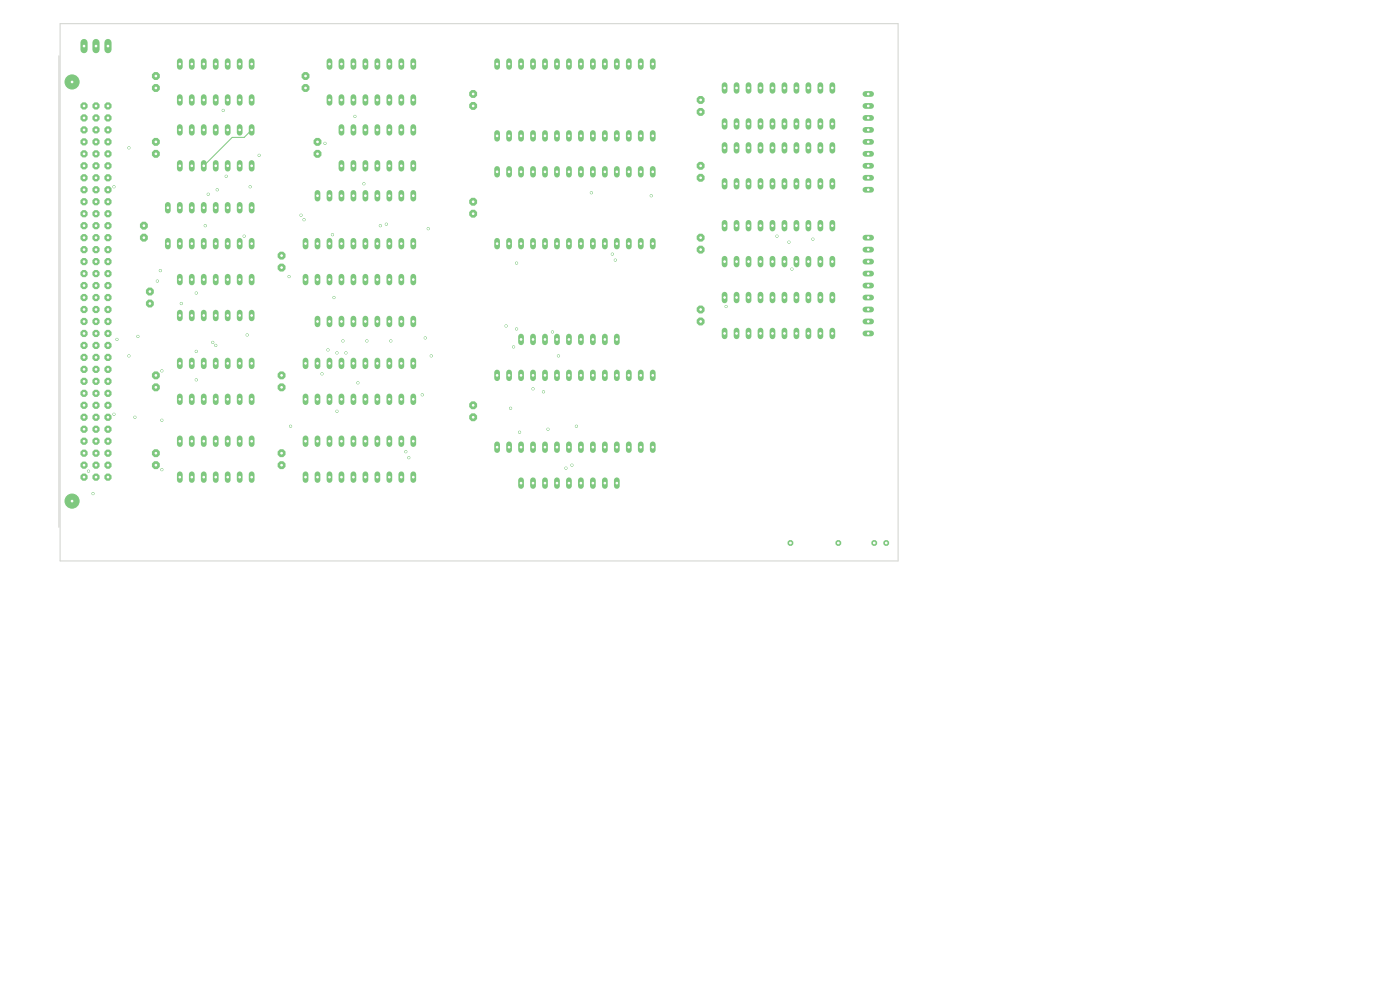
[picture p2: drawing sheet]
<svg xmlns="http://www.w3.org/2000/svg" width="297mm" height="210mm" viewBox="0 0 297 210" stroke-linecap="round" stroke-linejoin="round" font-family="sans-serif">
<g fill="none" stroke="#7fc87f" stroke-width="1.2">
<path d="M38.1 26.9v1.3M38.1 34.6v1.2M40.7 26.9v1.3M40.7 34.6v1.2M43.2 26.9v1.3M43.2 34.6v1.2M45.8 26.9v1.3M45.8 34.6v1.2M48.3 26.9v1.3M48.3 34.6v1.2M50.8 26.9v1.3M50.8 34.6v1.2"/>
<path d="M53.4 26.9v1.3M53.4 34.6v1.2M153.7 30.8v1.2M153.7 38.4v1.2M156.3 30.8v1.2M156.3 38.4v1.2M158.8 30.8v1.2M158.8 38.4v1.2M161.3 30.8v1.2M161.3 38.4v1.2M163.9 30.8v1.2M163.9 38.4v1.2"/>
<path d="M166.4 30.8v1.2M166.4 38.4v1.2M169 30.8v1.2M169 38.4v1.2M171.5 30.8v1.2M171.5 38.4v1.2M174 30.8v1.2M174 38.4v1.2M176.6 30.8v1.2M176.6 38.4v1.2M35.6 43.5v1.2M35.6 51.1v1.2"/>
<path d="M38.1 43.5v1.2M38.1 51.1v1.2M38.1 58.7v1.2M40.7 43.5v1.2M40.7 51.1v1.2M40.7 58.7v1.2M43.2 43.5v1.2M43.2 51.1v1.2M43.2 58.7v1.2M45.8 43.5v1.2M45.8 51.1v1.2M45.8 58.7v1.2"/>
<path d="M48.3 43.5v1.2M48.3 51.1v1.2M48.3 58.7v1.2M50.8 43.5v1.2M50.8 51.1v1.2M50.8 58.7v1.2M53.4 43.5v1.2M53.4 51.1v1.2M53.4 58.7v1.2M183.6 58h1.2M183.6 55.5h1.2M183.6 53h1.2"/>
<path d="M183.6 50.4h1.2M38.1 66.3v1.2M40.7 66.3v1.2M43.2 66.3v1.2M45.8 66.3v1.2M48.3 66.3v1.2M50.8 66.3v1.2M53.4 66.3v1.2M183.6 70.7h1.2M183.6 68.2h1.2M183.6 65.7h1.2M183.6 63.1h1.2"/>
<path d="M183.6 60.6h1.2"/>
</g>
<g fill="#7fc87f">
<circle cx="177.8" cy="115.2" r=".66"/>
<circle cx="167.7" cy="115.2" r=".66"/>
</g>
<g fill="none" stroke="#7fc87f" stroke-width="1.2">
<path d="M67.4 67.6v1.2M69.9 67.6v1.2M72.4 67.6v1.2M75 67.6v1.2M77.5 67.6v1.2M80.1 67.6v1.2M82.6 67.6v1.2M85.1 67.6v1.2M87.7 67.6v1.2M105.5 79v1.2M108 79v1.2M110.5 79v1.2"/>
<path d="M113.1 79v1.2M115.6 79v1.2M118.2 79v1.2M120.7 79v1.2M123.2 79v1.2M125.8 79v1.2M128.3 79v1.2M130.9 79v1.2M133.4 79v1.2M135.9 79v1.2M138.5 79v1.2M105.5 94.3v1.2"/>
<path d="M108 94.3v1.2M110.5 94.3v1.2M113.1 94.3v1.2M115.6 94.3v1.2M118.2 94.3v1.2M120.7 94.3v1.2M123.2 94.3v1.2M125.8 94.3v1.2M128.3 94.3v1.2M130.9 94.3v1.2M133.4 94.3v1.2M135.9 94.3v1.2"/>
<path d="M138.5 94.3v1.2"/>
</g>
<g fill="#7fc87f">
<circle cx="100.4" cy="45.3" r=".91"/>
<circle cx="100.4" cy="42.8" r=".91"/>
<circle cx="100.4" cy="88.5" r=".91"/>
<circle cx="100.4" cy="86" r=".91"/>
<circle cx="148.6" cy="23.7" r=".91"/>
<circle cx="148.6" cy="21.2" r=".91"/>
<circle cx="33.1" cy="82.2" r=".91"/>
<circle cx="33.1" cy="79.6" r=".91"/>
<circle cx="148.6" cy="53" r=".91"/>
<circle cx="148.6" cy="50.4" r=".91"/>
</g>
<g fill="none" stroke="#7fc87f" stroke-width="1.2">
<path d="M38.1 93v1.2M40.7 93v1.2M43.2 93v1.2M45.8 93v1.2M48.3 93v1.2M50.8 93v1.2M53.4 93v1.2M38.1 100.6v1.2M40.7 100.6v1.2M43.2 100.6v1.2M45.8 100.6v1.2M48.3 100.6v1.2"/>
<path d="M50.8 100.6v1.2M53.4 100.6v1.2"/>
</g>
<g fill="#7fc87f">
<circle cx="30.5" cy="50.4" r=".91"/>
<circle cx="30.5" cy="47.9" r=".91"/>
<circle cx="64.8" cy="18.7" r=".91"/>
<circle cx="64.8" cy="16.1" r=".91"/>
</g>
<path d="M110.5 101.9v1.2M113.1 101.9v1.2M115.6 101.9v1.2M118.2 101.9v1.2M120.7 101.9v1.2M123.2 101.9v1.2M125.8 101.9v1.2M128.3 101.9v1.2M130.9 101.9v1.2" fill="none" stroke="#7fc87f" stroke-width="1.2"/>
<g fill="#7fc87f">
<circle cx="33.1" cy="18.7" r=".91"/>
<circle cx="33.1" cy="16.1" r=".91"/>
</g>
<g fill="none" stroke="#7fc87f" stroke-width="1.2">
<path d="M38.1 13v1.2M40.7 13v1.2M43.2 13v1.2M45.8 13v1.2M48.3 13v1.2M50.8 13v1.2M53.4 13v1.2M69.9 13v1.2M72.4 13v1.2M75 13v1.2M77.5 13v1.2M80.1 13v1.2"/>
<path d="M82.6 13v1.2M85.1 13v1.2M87.7 13v1.2M38.1 20.6v1.2M40.7 20.6v1.2M43.2 20.6v1.2M45.8 20.6v1.2M48.3 20.6v1.2M50.8 20.6v1.2M53.4 20.6v1.2M69.9 20.6v1.2M72.4 20.6v1.2"/>
<path d="M75 20.6v1.2M77.5 20.6v1.2M80.1 20.6v1.2M82.6 20.6v1.2M85.1 20.6v1.2M87.7 20.6v1.2M105.5 35.8v1.3M108 35.8v1.3M110.5 35.8v1.3M113.1 35.8v1.3M115.6 35.8v1.3M118.2 35.8v1.3"/>
<path d="M120.7 35.8v1.3M123.2 35.8v1.3M125.8 35.8v1.3M128.3 35.8v1.3M130.9 35.8v1.3M133.4 35.8v1.3M135.9 35.8v1.3M138.5 35.8v1.3M105.5 51.1v1.2M108 51.1v1.2M110.5 51.1v1.2M113.1 51.1v1.2"/>
<path d="M115.6 51.1v1.2M118.2 51.1v1.2M120.7 51.1v1.2M123.2 51.1v1.2M125.8 51.1v1.2M128.3 51.1v1.2M130.9 51.1v1.2M133.4 51.1v1.2M135.9 51.1v1.2M138.5 51.1v1.2M153.7 47.3v1.2M153.7 54.9v1.2"/>
<path d="M156.3 47.3v1.2M156.3 54.9v1.2M158.8 47.3v1.2M158.8 54.9v1.2M161.3 47.3v1.2M161.3 54.9v1.2M163.9 47.3v1.2M163.9 54.9v1.2M166.4 47.3v1.2M166.4 54.9v1.2M169 47.3v1.2M169 54.9v1.2"/>
<path d="M171.5 47.3v1.2M171.5 54.9v1.2M174 47.3v1.2M174 54.9v1.2M176.6 47.3v1.2M176.6 54.9v1.2"/>
</g>
<g fill="#7fc87f">
<circle cx="188" cy="115.2" r=".66"/>
<circle cx="185.5" cy="115.2" r=".66"/>
</g>
<path d="M67.4 40.9v1.2M69.9 40.9v1.2M72.4 40.9v1.2M75 40.9v1.2M77.5 40.9v1.2M80.1 40.9v1.2M82.6 40.9v1.2M85.1 40.9v1.2M87.7 40.9v1.2" fill="none" stroke="#7fc87f" stroke-width="1.2"/>
<path d="M17.8 9v1.5M20.4 9v1.5M22.9 9v1.5" fill="none" stroke="#7fc87f" stroke-width="1.5"/>
<g fill="#7fc87f">
<circle cx="100.4" cy="22.5" r=".91"/>
<circle cx="100.4" cy="19.9" r=".91"/>
<circle cx="33.1" cy="98.7" r=".91"/>
<circle cx="33.1" cy="96.1" r=".91"/>
</g>
<g fill="none" stroke="#7fc87f" stroke-width="1.2">
<path d="M153.7 62.5v1.2M153.7 70.1v1.2M156.3 62.5v1.2M156.3 70.1v1.2M158.8 62.5v1.2M158.8 70.1v1.2M161.3 62.5v1.2M161.3 70.1v1.2M163.9 62.5v1.2M163.9 70.1v1.2M166.4 62.5v1.2M166.4 70.1v1.2"/>
<path d="M169 62.5v1.2M169 70.1v1.2M171.5 62.5v1.2M171.5 70.1v1.2M174 62.5v1.2M174 70.1v1.2M176.6 62.5v1.2M176.6 70.1v1.2"/>
</g>
<g fill="#7fc87f">
<circle cx="31.8" cy="64.4" r=".91"/>
<circle cx="31.8" cy="61.8" r=".91"/>
</g>
<g fill="none" stroke="#7fc87f" stroke-width="1.2">
<path d="M105.5 13v1.2M108 13v1.2M110.5 13v1.2M113.1 13v1.2M115.6 13v1.2M118.2 13v1.2M120.7 13v1.2M123.2 13v1.2M125.8 13v1.2M128.3 13v1.2M130.9 13v1.2M133.4 13v1.2"/>
<path d="M135.9 13v1.2M138.5 13v1.2M105.5 28.2v1.2M108 28.2v1.2M110.5 28.2v1.2M113.1 28.2v1.2M115.6 28.2v1.2M118.2 28.2v1.2M120.7 28.2v1.2M123.2 28.2v1.2M125.8 28.2v1.2M128.3 28.2v1.2"/>
<path d="M130.9 28.2v1.2M133.4 28.2v1.2M135.9 28.2v1.2M138.5 28.2v1.2M64.8 76.5v1.2M67.4 76.5v1.2M69.9 76.5v1.2M72.4 76.5v1.2M75 76.5v1.2M77.5 76.5v1.2M80.1 76.5v1.2M82.6 76.5v1.2"/>
<path d="M85.1 76.5v1.2M87.7 76.5v1.2M64.8 84.1v1.2M64.8 93v1.2M67.4 84.1v1.2M67.4 93v1.2M69.9 84.1v1.2M69.9 93v1.2M72.4 84.1v1.2M72.4 93v1.2M75 84.1v1.2M75 93v1.2"/>
<path d="M77.5 84.1v1.2M77.5 93v1.2M80.1 84.1v1.2M80.1 93v1.2M82.6 84.1v1.2M82.6 93v1.2M85.1 84.1v1.2M85.1 93v1.2M87.7 84.1v1.2M87.7 93v1.2M64.8 100.6v1.2M67.4 100.6v1.2"/>
<path d="M69.9 100.6v1.2M72.4 100.6v1.2M75 100.6v1.2M77.5 100.6v1.2M80.1 100.6v1.2M82.6 100.6v1.2M85.1 100.6v1.2M87.7 100.6v1.2"/>
</g>
<g fill="#7fc87f" stroke="#7fc87f" stroke-width=".21">
<circle cx="15.3" cy="106.3" r="1.5"/>
<circle cx="15.3" cy="17.4" r="1.5"/>
</g>
<g fill="#7fc87f">
<circle cx="17.8" cy="101.2" r=".82"/>
<circle cx="17.8" cy="98.7" r=".82"/>
<circle cx="17.8" cy="96.1" r=".82"/>
<circle cx="17.8" cy="93.6" r=".82"/>
<circle cx="17.8" cy="91.1" r=".82"/>
<circle cx="17.8" cy="88.5" r=".82"/>
<circle cx="17.8" cy="86" r=".82"/>
<circle cx="17.8" cy="83.4" r=".82"/>
<circle cx="17.8" cy="80.9" r=".82"/>
<circle cx="17.8" cy="78.4" r=".82"/>
<circle cx="17.8" cy="75.8" r=".82"/>
<circle cx="17.8" cy="73.3" r=".82"/>
<circle cx="17.8" cy="70.7" r=".82"/>
<circle cx="17.8" cy="68.2" r=".82"/>
<circle cx="17.8" cy="65.7" r=".82"/>
<circle cx="17.8" cy="63.1" r=".82"/>
<circle cx="17.8" cy="60.6" r=".82"/>
<circle cx="17.8" cy="58" r=".82"/>
<circle cx="17.8" cy="55.5" r=".82"/>
<circle cx="17.8" cy="53" r=".82"/>
<circle cx="17.8" cy="50.4" r=".82"/>
<circle cx="17.8" cy="47.9" r=".82"/>
<circle cx="17.8" cy="45.3" r=".82"/>
<circle cx="17.8" cy="42.8" r=".82"/>
<circle cx="17.8" cy="40.3" r=".82"/>
<circle cx="17.8" cy="37.7" r=".82"/>
<circle cx="17.8" cy="35.2" r=".82"/>
<circle cx="17.8" cy="32.6" r=".82"/>
<circle cx="17.8" cy="30.1" r=".82"/>
<circle cx="17.8" cy="27.6" r=".82"/>
<circle cx="17.8" cy="25" r=".82"/>
<circle cx="17.8" cy="22.5" r=".82"/>
<circle cx="20.4" cy="101.2" r=".82"/>
<circle cx="20.4" cy="98.7" r=".82"/>
<circle cx="20.4" cy="96.1" r=".82"/>
<circle cx="20.4" cy="93.6" r=".82"/>
<circle cx="20.4" cy="91.1" r=".82"/>
<circle cx="20.4" cy="88.5" r=".82"/>
<circle cx="20.4" cy="86" r=".82"/>
<circle cx="20.4" cy="83.4" r=".82"/>
<circle cx="20.4" cy="80.9" r=".82"/>
<circle cx="20.4" cy="78.4" r=".82"/>
<circle cx="20.4" cy="75.8" r=".82"/>
<circle cx="20.4" cy="73.3" r=".82"/>
<circle cx="20.4" cy="70.7" r=".82"/>
<circle cx="20.4" cy="68.2" r=".82"/>
<circle cx="20.4" cy="65.7" r=".82"/>
<circle cx="20.4" cy="63.1" r=".82"/>
<circle cx="20.4" cy="60.6" r=".82"/>
<circle cx="20.4" cy="58" r=".82"/>
<circle cx="20.4" cy="55.5" r=".82"/>
<circle cx="20.4" cy="53" r=".82"/>
<circle cx="20.4" cy="50.4" r=".82"/>
<circle cx="20.4" cy="47.9" r=".82"/>
<circle cx="20.4" cy="45.3" r=".82"/>
<circle cx="20.4" cy="42.8" r=".82"/>
<circle cx="20.4" cy="40.3" r=".82"/>
<circle cx="20.4" cy="37.7" r=".82"/>
<circle cx="20.4" cy="35.2" r=".82"/>
<circle cx="20.4" cy="32.6" r=".82"/>
<circle cx="20.4" cy="30.1" r=".82"/>
<circle cx="20.4" cy="27.6" r=".82"/>
<circle cx="20.4" cy="25" r=".82"/>
<circle cx="20.4" cy="22.5" r=".82"/>
<circle cx="22.9" cy="101.2" r=".82"/>
<circle cx="22.9" cy="98.7" r=".82"/>
<circle cx="22.9" cy="96.1" r=".82"/>
<circle cx="22.9" cy="93.6" r=".82"/>
<circle cx="22.9" cy="91.1" r=".82"/>
<circle cx="22.9" cy="88.5" r=".82"/>
<circle cx="22.9" cy="86" r=".82"/>
<circle cx="22.9" cy="83.4" r=".82"/>
<circle cx="22.9" cy="80.9" r=".82"/>
<circle cx="22.9" cy="78.4" r=".82"/>
<circle cx="22.9" cy="75.8" r=".82"/>
<circle cx="22.9" cy="73.3" r=".82"/>
<circle cx="22.9" cy="70.7" r=".82"/>
<circle cx="22.9" cy="68.2" r=".82"/>
<circle cx="22.9" cy="65.7" r=".82"/>
<circle cx="22.9" cy="63.1" r=".82"/>
<circle cx="22.9" cy="60.6" r=".82"/>
<circle cx="22.9" cy="58" r=".82"/>
<circle cx="22.9" cy="55.5" r=".82"/>
<circle cx="22.9" cy="53" r=".82"/>
<circle cx="22.9" cy="50.4" r=".82"/>
<circle cx="22.9" cy="47.9" r=".82"/>
<circle cx="22.9" cy="45.3" r=".82"/>
<circle cx="22.9" cy="42.8" r=".82"/>
<circle cx="22.9" cy="40.3" r=".82"/>
<circle cx="22.9" cy="37.7" r=".82"/>
<circle cx="22.9" cy="35.2" r=".82"/>
<circle cx="22.9" cy="32.6" r=".82"/>
<circle cx="22.9" cy="30.1" r=".82"/>
<circle cx="22.9" cy="27.6" r=".82"/>
<circle cx="22.9" cy="25" r=".82"/>
<circle cx="22.9" cy="22.5" r=".82"/>
<circle cx="59.7" cy="98.7" r=".91"/>
<circle cx="59.7" cy="96.1" r=".91"/>
<circle cx="33.1" cy="32.6" r=".91"/>
<circle cx="33.1" cy="30.1" r=".91"/>
</g>
<g fill="none" stroke="#7fc87f" stroke-width="1.2">
<path d="M72.4 26.9v1.3M72.4 34.6v1.2M75 26.9v1.3M75 34.6v1.2M77.5 26.9v1.3M77.5 34.6v1.2M80.1 26.9v1.3M80.1 34.6v1.2M82.6 26.9v1.3M82.6 34.6v1.2M85.1 26.9v1.3M85.1 34.6v1.2"/>
<path d="M87.7 26.9v1.3M87.7 34.6v1.2M64.8 51.1v1.2M64.8 58.7v1.2M67.4 51.1v1.2M67.4 58.7v1.2M69.9 51.1v1.2M69.9 58.7v1.2M72.4 51.1v1.2M72.4 58.7v1.2M75 51.1v1.2M75 58.7v1.2"/>
<path d="M77.5 51.1v1.2M77.5 58.7v1.2M80.1 51.1v1.2M80.1 58.7v1.2M82.6 51.1v1.2M82.6 58.7v1.2M85.1 51.1v1.2M85.1 58.7v1.2M87.7 51.1v1.2M87.7 58.7v1.2M110.5 71.4v1.2M113.1 71.4v1.2"/>
<path d="M115.6 71.4v1.2M118.2 71.4v1.2M120.7 71.4v1.2M123.2 71.4v1.2M125.8 71.4v1.2M128.3 71.4v1.2M130.9 71.4v1.2"/>
</g>
<g fill="#7fc87f">
<circle cx="148.6" cy="37.7" r=".91"/>
<circle cx="148.6" cy="35.2" r=".91"/>
<circle cx="59.7" cy="82.2" r=".91"/>
<circle cx="59.7" cy="79.6" r=".91"/>
<circle cx="67.4" cy="32.6" r=".91"/>
<circle cx="67.4" cy="30.1" r=".91"/>
<circle cx="148.6" cy="68.2" r=".91"/>
<circle cx="148.6" cy="65.7" r=".91"/>
</g>
<g fill="none" stroke="#7fc87f" stroke-width="1.2">
<path d="M153.7 18.1v1.2M156.3 18.1v1.2M158.8 18.1v1.2M161.3 18.1v1.2M163.9 18.1v1.2M166.4 18.1v1.2M169 18.1v1.2M171.5 18.1v1.2M174 18.1v1.2M176.6 18.1v1.2M153.7 25.7v1.2M156.3 25.7v1.2"/>
<path d="M158.8 25.7v1.2M161.3 25.7v1.2M163.9 25.7v1.2M166.4 25.7v1.2M169 25.7v1.2M171.5 25.7v1.2M174 25.7v1.2M176.6 25.7v1.2M38.1 76.5v1.2M40.7 76.5v1.2M43.2 76.5v1.2M45.8 76.5v1.2"/>
<path d="M48.3 76.5v1.2M50.8 76.5v1.2M53.4 76.5v1.2M38.1 84.1v1.2M40.7 84.1v1.2M43.2 84.1v1.2M45.8 84.1v1.2M48.3 84.1v1.2M50.8 84.1v1.2M53.4 84.1v1.2"/>
</g>
<g fill="#7fc87f">
<circle cx="59.7" cy="56.8" r=".91"/>
<circle cx="59.7" cy="54.2" r=".91"/>
</g>
<path d="M183.6 19.9h1.2M183.6 37.7h1.2M183.6 35.2h1.2M183.6 32.6h1.2M183.6 30.1h1.2M183.6 27.6h1.2M183.6 25h1.2M183.6 22.5h1.2M183.6 40.3h1.2" fill="none" stroke="#7fc87f" stroke-width="1.2"/>
<g fill="#7fc87f" stroke="#7fc87f" stroke-width=".21">
<circle cx="82" cy="47.6" r=".23"/>
<circle cx="154" cy="65" r=".23"/>
<circle cx="34" cy="57.4" r=".23"/>
<circle cx="172.4" cy="50.7" r=".23"/>
<circle cx="33.4" cy="59.6" r=".23"/>
<circle cx="168" cy="57.1" r=".23"/>
<circle cx="80.7" cy="47.9" r=".23"/>
<circle cx="19.7" cy="104.7" r=".23"/>
<circle cx="164.8" cy="50.1" r=".23"/>
<circle cx="73.4" cy="74.9" r=".23"/>
<circle cx="71.5" cy="87.2" r=".23"/>
<circle cx="167.4" cy="51.4" r=".23"/>
<circle cx="77.2" cy="39" r=".23"/>
<circle cx="138.2" cy="41.5" r=".23"/>
<circle cx="24.2" cy="39.6" r=".23"/>
<circle cx="61.6" cy="90.4" r=".23"/>
<circle cx="24.2" cy="87.9" r=".23"/>
<circle cx="28.6" cy="88.5" r=".23"/>
<circle cx="82.9" cy="72.3" r=".23"/>
<circle cx="77.8" cy="72.3" r=".23"/>
<circle cx="29.3" cy="71.4" r=".23"/>
<circle cx="24.8" cy="72" r=".23"/>
<circle cx="72.8" cy="72.3" r=".23"/>
<circle cx="71.5" cy="74.9" r=".23"/>
<circle cx="52.4" cy="71.1" r=".23"/>
<circle cx="34.3" cy="99.6" r=".23"/>
<circle cx="18.8" cy="99.9" r=".23"/>
<circle cx="90.2" cy="71.7" r=".23"/>
<circle cx="75.9" cy="81.2" r=".23"/>
<circle cx="27.4" cy="75.5" r=".23"/>
<circle cx="34.3" cy="89.1" r=".23"/>
<circle cx="41.6" cy="62.2" r=".23"/>
<circle cx="70.8" cy="63.1" r=".23"/>
<circle cx="61.3" cy="58.7" r=".23"/>
<circle cx="48" cy="37.4" r=".23"/>
<circle cx="27.4" cy="31.4" r=".23"/>
<circle cx="45.8" cy="73.3" r=".23"/>
<circle cx="69.6" cy="74.2" r=".23"/>
<circle cx="34.3" cy="78.7" r=".23"/>
<circle cx="41.6" cy="74.5" r=".23"/>
<circle cx="108.3" cy="86.6" r=".23"/>
<circle cx="91.5" cy="75.5" r=".23"/>
<circle cx="86.1" cy="95.8" r=".23"/>
<circle cx="86.7" cy="97.1" r=".23"/>
<circle cx="121.3" cy="98.7" r=".23"/>
<circle cx="89.6" cy="83.8" r=".23"/>
<circle cx="120.1" cy="99.3" r=".23"/>
<circle cx="115.3" cy="83.1" r=".23"/>
<circle cx="113.1" cy="82.5" r=".23"/>
<circle cx="110.2" cy="91.7" r=".23"/>
<circle cx="118.5" cy="75.5" r=".23"/>
<circle cx="122.3" cy="90.4" r=".23"/>
<circle cx="117.2" cy="70.4" r=".23"/>
<circle cx="116.3" cy="91.1" r=".23"/>
<circle cx="43.5" cy="47.9" r=".23"/>
<circle cx="68.9" cy="30.4" r=".23"/>
<circle cx="108.9" cy="73.6" r=".23"/>
<circle cx="64.5" cy="46.6" r=".23"/>
<circle cx="70.5" cy="49.8" r=".23"/>
<circle cx="109.6" cy="55.8" r=".23"/>
<circle cx="109.6" cy="69.8" r=".23"/>
<circle cx="75.3" cy="24.7" r=".23"/>
<circle cx="107.4" cy="69.1" r=".23"/>
<circle cx="45.1" cy="72.6" r=".23"/>
<circle cx="47.4" cy="23.4" r=".23"/>
<circle cx="130.5" cy="55.2" r=".23"/>
<circle cx="129.9" cy="53.9" r=".23"/>
<circle cx="125.5" cy="40.9" r=".23"/>
<circle cx="46.1" cy="40.3" r=".23"/>
<circle cx="90.9" cy="48.5" r=".23"/>
<circle cx="63.9" cy="45.7" r=".23"/>
<circle cx="38.5" cy="64.4" r=".23"/>
<circle cx="41.6" cy="80.6" r=".23"/>
<circle cx="68.3" cy="79.3" r=".23"/>
<circle cx="55" cy="33" r=".23"/>
<circle cx="53.1" cy="39.6" r=".23"/>
<circle cx="44.2" cy="41.2" r=".23"/>
<circle cx="51.8" cy="50.1" r=".23"/>
</g>
<path d="M53.4 27.6h-.3v.3l-1.3 1.2h-2.5l-6.1 6.1" fill="none" stroke="#7fc87f" stroke-width=".21"/>
<path d="M12.5 11.8v100.1M12.7 5h177.8v114h-177.8z" fill="none" stroke="#d0d2cd" stroke-width=".21"/>
<g fill="#fff" stroke="#fff" stroke-width=".21">
<circle cx="82" cy="47.6" r=".13"/>
<circle cx="154" cy="65" r=".13"/>
<circle cx="34" cy="57.4" r=".13"/>
<circle cx="172.4" cy="50.7" r=".13"/>
<circle cx="33.4" cy="59.6" r=".13"/>
<circle cx="168" cy="57.1" r=".13"/>
<circle cx="80.7" cy="47.9" r=".13"/>
<circle cx="19.7" cy="104.7" r=".13"/>
<circle cx="164.8" cy="50.1" r=".13"/>
<circle cx="73.4" cy="74.9" r=".13"/>
<circle cx="71.5" cy="87.2" r=".13"/>
<circle cx="167.4" cy="51.4" r=".13"/>
<circle cx="77.2" cy="39" r=".13"/>
<circle cx="138.2" cy="41.5" r=".13"/>
<circle cx="24.2" cy="39.6" r=".13"/>
<circle cx="61.6" cy="90.4" r=".13"/>
<circle cx="24.2" cy="87.9" r=".13"/>
<circle cx="28.6" cy="88.5" r=".13"/>
<circle cx="82.9" cy="72.3" r=".13"/>
<circle cx="77.8" cy="72.3" r=".13"/>
<circle cx="29.3" cy="71.4" r=".13"/>
<circle cx="24.8" cy="72" r=".13"/>
<circle cx="72.8" cy="72.3" r=".13"/>
<circle cx="71.5" cy="74.9" r=".13"/>
<circle cx="52.4" cy="71.1" r=".13"/>
<circle cx="34.3" cy="99.6" r=".13"/>
<circle cx="18.8" cy="99.9" r=".13"/>
<circle cx="90.2" cy="71.7" r=".13"/>
<circle cx="75.9" cy="81.2" r=".13"/>
<circle cx="27.4" cy="75.5" r=".13"/>
<circle cx="34.3" cy="89.1" r=".13"/>
<circle cx="41.6" cy="62.2" r=".13"/>
<circle cx="70.8" cy="63.1" r=".13"/>
<circle cx="61.3" cy="58.7" r=".13"/>
<circle cx="48" cy="37.4" r=".13"/>
<circle cx="27.4" cy="31.4" r=".13"/>
<circle cx="45.8" cy="73.3" r=".13"/>
<circle cx="69.6" cy="74.2" r=".13"/>
<circle cx="34.3" cy="78.7" r=".13"/>
<circle cx="41.6" cy="74.5" r=".13"/>
<circle cx="108.3" cy="86.6" r=".13"/>
<circle cx="91.5" cy="75.5" r=".13"/>
<circle cx="86.1" cy="95.8" r=".13"/>
<circle cx="86.7" cy="97.1" r=".13"/>
<circle cx="121.3" cy="98.7" r=".13"/>
<circle cx="89.6" cy="83.8" r=".13"/>
<circle cx="120.1" cy="99.3" r=".13"/>
<circle cx="115.3" cy="83.1" r=".13"/>
<circle cx="113.1" cy="82.5" r=".13"/>
<circle cx="110.2" cy="91.7" r=".13"/>
<circle cx="118.5" cy="75.5" r=".13"/>
<circle cx="122.3" cy="90.4" r=".13"/>
<circle cx="117.2" cy="70.4" r=".13"/>
<circle cx="116.3" cy="91.1" r=".13"/>
<circle cx="43.5" cy="47.9" r=".13"/>
<circle cx="68.9" cy="30.4" r=".13"/>
<circle cx="108.9" cy="73.6" r=".13"/>
<circle cx="64.5" cy="46.6" r=".13"/>
<circle cx="70.5" cy="49.8" r=".13"/>
<circle cx="109.6" cy="55.8" r=".13"/>
<circle cx="109.6" cy="69.8" r=".13"/>
<circle cx="75.3" cy="24.7" r=".13"/>
<circle cx="107.4" cy="69.1" r=".13"/>
<circle cx="45.1" cy="72.6" r=".13"/>
<circle cx="47.4" cy="23.4" r=".13"/>
<circle cx="130.5" cy="55.2" r=".13"/>
<circle cx="129.9" cy="53.9" r=".13"/>
<circle cx="125.5" cy="40.9" r=".13"/>
<circle cx="46.1" cy="40.3" r=".13"/>
<circle cx="90.9" cy="48.5" r=".13"/>
<circle cx="63.9" cy="45.7" r=".13"/>
<circle cx="38.5" cy="64.4" r=".13"/>
<circle cx="41.6" cy="80.6" r=".13"/>
<circle cx="68.3" cy="79.3" r=".13"/>
<circle cx="55" cy="33" r=".13"/>
<circle cx="53.1" cy="39.6" r=".13"/>
<circle cx="44.2" cy="41.2" r=".13"/>
<circle cx="51.8" cy="50.1" r=".13"/>
<circle cx="184.2" cy="70.7" r=".17"/>
<circle cx="184.2" cy="68.2" r=".17"/>
<circle cx="184.2" cy="65.7" r=".17"/>
<circle cx="184.2" cy="63.1" r=".17"/>
<circle cx="184.2" cy="60.6" r=".17"/>
<circle cx="184.2" cy="58" r=".17"/>
<circle cx="184.2" cy="55.5" r=".17"/>
<circle cx="184.2" cy="53" r=".17"/>
<circle cx="184.2" cy="50.4" r=".17"/>
<circle cx="38.1" cy="35.2" r=".17"/>
<circle cx="40.7" cy="35.2" r=".17"/>
<circle cx="43.2" cy="35.2" r=".17"/>
<circle cx="45.8" cy="35.2" r=".17"/>
<circle cx="48.3" cy="35.2" r=".17"/>
<circle cx="50.8" cy="35.2" r=".17"/>
<circle cx="53.4" cy="35.2" r=".17"/>
<circle cx="53.4" cy="27.6" r=".17"/>
<circle cx="50.8" cy="27.6" r=".17"/>
<circle cx="48.3" cy="27.6" r=".17"/>
<circle cx="45.8" cy="27.6" r=".17"/>
<circle cx="43.2" cy="27.6" r=".17"/>
<circle cx="40.7" cy="27.6" r=".17"/>
<circle cx="38.1" cy="27.6" r=".17"/>
<circle cx="153.7" cy="39" r=".17"/>
<circle cx="156.3" cy="39" r=".17"/>
<circle cx="158.8" cy="39" r=".17"/>
<circle cx="161.3" cy="39" r=".17"/>
<circle cx="163.9" cy="39" r=".17"/>
<circle cx="166.4" cy="39" r=".17"/>
<circle cx="169" cy="39" r=".17"/>
<circle cx="171.5" cy="39" r=".17"/>
<circle cx="174" cy="39" r=".17"/>
<circle cx="176.6" cy="39" r=".17"/>
<circle cx="176.6" cy="31.4" r=".17"/>
<circle cx="174" cy="31.4" r=".17"/>
<circle cx="171.5" cy="31.4" r=".17"/>
<circle cx="169" cy="31.4" r=".17"/>
<circle cx="166.4" cy="31.4" r=".17"/>
<circle cx="163.9" cy="31.4" r=".17"/>
<circle cx="161.3" cy="31.4" r=".17"/>
<circle cx="158.8" cy="31.4" r=".17"/>
<circle cx="156.3" cy="31.4" r=".17"/>
<circle cx="153.7" cy="31.4" r=".17"/>
<circle cx="38.1" cy="66.9" r=".17"/>
<circle cx="40.7" cy="66.9" r=".17"/>
<circle cx="43.2" cy="66.9" r=".17"/>
<circle cx="45.8" cy="66.9" r=".17"/>
<circle cx="48.3" cy="66.9" r=".17"/>
<circle cx="50.8" cy="66.9" r=".17"/>
<circle cx="53.4" cy="66.9" r=".17"/>
<circle cx="53.4" cy="59.3" r=".17"/>
<circle cx="50.8" cy="59.3" r=".17"/>
<circle cx="48.3" cy="59.3" r=".17"/>
<circle cx="45.8" cy="59.3" r=".17"/>
<circle cx="43.2" cy="59.3" r=".17"/>
<circle cx="40.7" cy="59.3" r=".17"/>
<circle cx="38.1" cy="59.3" r=".17"/>
<circle cx="35.6" cy="51.7" r=".17"/>
<circle cx="38.1" cy="51.7" r=".17"/>
<circle cx="40.7" cy="51.7" r=".17"/>
<circle cx="43.2" cy="51.7" r=".17"/>
<circle cx="45.8" cy="51.7" r=".17"/>
<circle cx="48.3" cy="51.7" r=".17"/>
<circle cx="50.8" cy="51.7" r=".17"/>
<circle cx="53.4" cy="51.7" r=".17"/>
<circle cx="53.4" cy="44.1" r=".17"/>
<circle cx="50.8" cy="44.1" r=".17"/>
<circle cx="48.3" cy="44.1" r=".17"/>
<circle cx="45.8" cy="44.1" r=".17"/>
<circle cx="43.2" cy="44.1" r=".17"/>
<circle cx="40.7" cy="44.1" r=".17"/>
<circle cx="38.1" cy="44.1" r=".17"/>
<circle cx="35.6" cy="44.1" r=".17"/>
<circle cx="177.8" cy="115.2" r=".17"/>
<circle cx="167.7" cy="115.2" r=".17"/>
<circle cx="67.4" cy="68.2" r=".17"/>
<circle cx="69.9" cy="68.2" r=".17"/>
<circle cx="72.4" cy="68.2" r=".17"/>
<circle cx="75" cy="68.2" r=".17"/>
<circle cx="77.5" cy="68.2" r=".17"/>
<circle cx="80.1" cy="68.2" r=".17"/>
<circle cx="82.6" cy="68.2" r=".17"/>
<circle cx="85.1" cy="68.2" r=".17"/>
<circle cx="87.7" cy="68.2" r=".17"/>
<circle cx="105.5" cy="94.9" r=".17"/>
<circle cx="108" cy="94.9" r=".17"/>
<circle cx="110.5" cy="94.9" r=".17"/>
<circle cx="113.1" cy="94.9" r=".17"/>
<circle cx="115.6" cy="94.9" r=".17"/>
<circle cx="118.2" cy="94.9" r=".17"/>
<circle cx="120.7" cy="94.9" r=".17"/>
<circle cx="123.2" cy="94.9" r=".17"/>
<circle cx="125.8" cy="94.9" r=".17"/>
<circle cx="128.3" cy="94.9" r=".17"/>
<circle cx="130.9" cy="94.9" r=".17"/>
<circle cx="133.4" cy="94.9" r=".17"/>
<circle cx="135.9" cy="94.9" r=".17"/>
<circle cx="138.5" cy="94.9" r=".17"/>
<circle cx="138.5" cy="79.6" r=".17"/>
<circle cx="135.9" cy="79.6" r=".17"/>
<circle cx="133.4" cy="79.6" r=".17"/>
<circle cx="130.9" cy="79.6" r=".17"/>
<circle cx="128.3" cy="79.6" r=".17"/>
<circle cx="125.8" cy="79.6" r=".17"/>
<circle cx="123.2" cy="79.6" r=".17"/>
<circle cx="120.7" cy="79.6" r=".17"/>
<circle cx="118.2" cy="79.6" r=".17"/>
<circle cx="115.6" cy="79.6" r=".17"/>
<circle cx="113.1" cy="79.6" r=".17"/>
<circle cx="110.5" cy="79.6" r=".17"/>
<circle cx="108" cy="79.6" r=".17"/>
<circle cx="105.5" cy="79.6" r=".17"/>
<circle cx="100.4" cy="45.3" r=".17"/>
<circle cx="100.4" cy="42.8" r=".17"/>
<circle cx="100.4" cy="88.5" r=".17"/>
<circle cx="100.4" cy="86" r=".17"/>
<circle cx="148.6" cy="23.7" r=".17"/>
<circle cx="148.6" cy="21.2" r=".17"/>
<circle cx="33.1" cy="82.2" r=".17"/>
<circle cx="33.1" cy="79.6" r=".17"/>
<circle cx="148.6" cy="53" r=".17"/>
<circle cx="148.6" cy="50.4" r=".17"/>
<circle cx="38.1" cy="101.2" r=".17"/>
<circle cx="40.7" cy="101.2" r=".17"/>
<circle cx="43.2" cy="101.2" r=".17"/>
<circle cx="45.8" cy="101.2" r=".17"/>
<circle cx="48.3" cy="101.2" r=".17"/>
<circle cx="50.8" cy="101.2" r=".17"/>
<circle cx="53.4" cy="101.2" r=".17"/>
<circle cx="53.4" cy="93.6" r=".17"/>
<circle cx="50.8" cy="93.6" r=".17"/>
<circle cx="48.3" cy="93.6" r=".17"/>
<circle cx="45.8" cy="93.6" r=".17"/>
<circle cx="43.2" cy="93.6" r=".17"/>
<circle cx="40.7" cy="93.6" r=".17"/>
<circle cx="38.1" cy="93.6" r=".17"/>
<circle cx="30.5" cy="50.4" r=".17"/>
<circle cx="30.5" cy="47.9" r=".17"/>
<circle cx="64.8" cy="18.7" r=".17"/>
<circle cx="64.8" cy="16.1" r=".17"/>
<circle cx="110.5" cy="102.5" r=".17"/>
<circle cx="113.1" cy="102.5" r=".17"/>
<circle cx="115.6" cy="102.5" r=".17"/>
<circle cx="118.2" cy="102.5" r=".17"/>
<circle cx="120.7" cy="102.5" r=".17"/>
<circle cx="123.2" cy="102.5" r=".17"/>
<circle cx="125.8" cy="102.5" r=".17"/>
<circle cx="128.3" cy="102.5" r=".17"/>
<circle cx="130.9" cy="102.5" r=".17"/>
<circle cx="33.1" cy="18.7" r=".17"/>
<circle cx="33.1" cy="16.1" r=".17"/>
<circle cx="153.7" cy="55.5" r=".17"/>
<circle cx="156.3" cy="55.5" r=".17"/>
<circle cx="158.8" cy="55.5" r=".17"/>
<circle cx="161.3" cy="55.5" r=".17"/>
<circle cx="163.9" cy="55.5" r=".17"/>
<circle cx="166.4" cy="55.5" r=".17"/>
<circle cx="169" cy="55.5" r=".17"/>
<circle cx="171.5" cy="55.5" r=".17"/>
<circle cx="174" cy="55.5" r=".17"/>
<circle cx="176.6" cy="55.5" r=".17"/>
<circle cx="176.6" cy="47.9" r=".17"/>
<circle cx="174" cy="47.9" r=".17"/>
<circle cx="171.5" cy="47.9" r=".17"/>
<circle cx="169" cy="47.9" r=".17"/>
<circle cx="166.4" cy="47.9" r=".17"/>
<circle cx="163.9" cy="47.9" r=".17"/>
<circle cx="161.3" cy="47.9" r=".17"/>
<circle cx="158.8" cy="47.9" r=".17"/>
<circle cx="156.3" cy="47.9" r=".17"/>
<circle cx="153.7" cy="47.9" r=".17"/>
<circle cx="105.5" cy="51.7" r=".17"/>
<circle cx="108" cy="51.7" r=".17"/>
<circle cx="110.5" cy="51.7" r=".17"/>
<circle cx="113.1" cy="51.7" r=".17"/>
<circle cx="115.6" cy="51.7" r=".17"/>
<circle cx="118.2" cy="51.7" r=".17"/>
<circle cx="120.7" cy="51.7" r=".17"/>
<circle cx="123.2" cy="51.7" r=".17"/>
<circle cx="125.8" cy="51.7" r=".17"/>
<circle cx="128.3" cy="51.7" r=".17"/>
<circle cx="130.9" cy="51.7" r=".17"/>
<circle cx="133.4" cy="51.7" r=".17"/>
<circle cx="135.9" cy="51.7" r=".17"/>
<circle cx="138.5" cy="51.7" r=".17"/>
<circle cx="138.5" cy="36.4" r=".17"/>
<circle cx="135.9" cy="36.4" r=".17"/>
<circle cx="133.4" cy="36.4" r=".17"/>
<circle cx="130.9" cy="36.4" r=".17"/>
<circle cx="128.3" cy="36.4" r=".17"/>
<circle cx="125.8" cy="36.4" r=".17"/>
<circle cx="123.2" cy="36.4" r=".17"/>
<circle cx="120.7" cy="36.4" r=".17"/>
<circle cx="118.2" cy="36.4" r=".17"/>
<circle cx="115.6" cy="36.4" r=".17"/>
<circle cx="113.1" cy="36.4" r=".17"/>
<circle cx="110.5" cy="36.4" r=".17"/>
<circle cx="108" cy="36.4" r=".17"/>
<circle cx="105.5" cy="36.4" r=".17"/>
<circle cx="38.1" cy="21.2" r=".17"/>
<circle cx="40.7" cy="21.2" r=".17"/>
<circle cx="43.2" cy="21.2" r=".17"/>
<circle cx="45.8" cy="21.2" r=".17"/>
<circle cx="48.3" cy="21.2" r=".17"/>
<circle cx="50.8" cy="21.2" r=".17"/>
<circle cx="53.4" cy="21.2" r=".17"/>
<circle cx="53.4" cy="13.6" r=".17"/>
<circle cx="50.8" cy="13.6" r=".17"/>
<circle cx="48.3" cy="13.6" r=".17"/>
<circle cx="45.8" cy="13.6" r=".17"/>
<circle cx="43.2" cy="13.6" r=".17"/>
<circle cx="40.7" cy="13.6" r=".17"/>
<circle cx="38.1" cy="13.6" r=".17"/>
<circle cx="69.9" cy="21.2" r=".17"/>
<circle cx="72.4" cy="21.2" r=".17"/>
<circle cx="75" cy="21.2" r=".17"/>
<circle cx="77.5" cy="21.2" r=".17"/>
<circle cx="80.1" cy="21.2" r=".17"/>
<circle cx="82.6" cy="21.2" r=".17"/>
<circle cx="85.1" cy="21.2" r=".17"/>
<circle cx="87.7" cy="21.2" r=".17"/>
<circle cx="87.7" cy="13.6" r=".17"/>
<circle cx="85.1" cy="13.6" r=".17"/>
<circle cx="82.6" cy="13.6" r=".17"/>
<circle cx="80.1" cy="13.6" r=".17"/>
<circle cx="77.5" cy="13.6" r=".17"/>
<circle cx="75" cy="13.6" r=".17"/>
<circle cx="72.4" cy="13.6" r=".17"/>
<circle cx="69.9" cy="13.6" r=".17"/>
<circle cx="188" cy="115.2" r=".17"/>
<circle cx="185.5" cy="115.2" r=".17"/>
<circle cx="67.4" cy="41.5" r=".17"/>
<circle cx="69.9" cy="41.5" r=".17"/>
<circle cx="72.4" cy="41.5" r=".17"/>
<circle cx="75" cy="41.5" r=".17"/>
<circle cx="77.5" cy="41.5" r=".17"/>
<circle cx="80.1" cy="41.5" r=".17"/>
<circle cx="82.6" cy="41.5" r=".17"/>
<circle cx="85.1" cy="41.5" r=".17"/>
<circle cx="87.7" cy="41.5" r=".17"/>
<circle cx="17.8" cy="9.8" r=".17"/>
<circle cx="20.4" cy="9.8" r=".17"/>
<circle cx="22.9" cy="9.8" r=".17"/>
<circle cx="100.4" cy="22.5" r=".17"/>
<circle cx="100.4" cy="19.9" r=".17"/>
<circle cx="33.1" cy="98.7" r=".17"/>
<circle cx="33.1" cy="96.1" r=".17"/>
<circle cx="153.7" cy="70.7" r=".17"/>
<circle cx="156.3" cy="70.7" r=".17"/>
<circle cx="158.8" cy="70.7" r=".17"/>
<circle cx="161.3" cy="70.7" r=".17"/>
<circle cx="163.9" cy="70.7" r=".17"/>
<circle cx="166.4" cy="70.7" r=".17"/>
<circle cx="169" cy="70.7" r=".17"/>
<circle cx="171.5" cy="70.7" r=".17"/>
<circle cx="174" cy="70.7" r=".17"/>
<circle cx="176.6" cy="70.7" r=".17"/>
<circle cx="176.6" cy="63.1" r=".17"/>
<circle cx="174" cy="63.1" r=".17"/>
<circle cx="171.5" cy="63.1" r=".17"/>
<circle cx="169" cy="63.1" r=".17"/>
<circle cx="166.4" cy="63.1" r=".17"/>
<circle cx="163.9" cy="63.1" r=".17"/>
<circle cx="161.3" cy="63.1" r=".17"/>
<circle cx="158.8" cy="63.1" r=".17"/>
<circle cx="156.3" cy="63.1" r=".17"/>
<circle cx="153.7" cy="63.1" r=".17"/>
<circle cx="31.8" cy="64.4" r=".17"/>
<circle cx="31.8" cy="61.8" r=".17"/>
<circle cx="64.8" cy="84.7" r=".17"/>
<circle cx="67.4" cy="84.7" r=".17"/>
<circle cx="69.9" cy="84.7" r=".17"/>
<circle cx="72.4" cy="84.7" r=".17"/>
<circle cx="75" cy="84.7" r=".17"/>
<circle cx="77.5" cy="84.7" r=".17"/>
<circle cx="80.1" cy="84.7" r=".17"/>
<circle cx="82.6" cy="84.7" r=".17"/>
<circle cx="85.1" cy="84.7" r=".17"/>
<circle cx="87.7" cy="84.7" r=".17"/>
<circle cx="87.7" cy="77.1" r=".17"/>
<circle cx="85.1" cy="77.1" r=".17"/>
<circle cx="82.6" cy="77.1" r=".17"/>
<circle cx="80.1" cy="77.1" r=".17"/>
<circle cx="77.5" cy="77.1" r=".17"/>
<circle cx="75" cy="77.1" r=".17"/>
<circle cx="72.4" cy="77.1" r=".17"/>
<circle cx="69.9" cy="77.1" r=".17"/>
<circle cx="67.4" cy="77.1" r=".17"/>
<circle cx="64.8" cy="77.1" r=".17"/>
<circle cx="64.8" cy="101.2" r=".17"/>
<circle cx="67.4" cy="101.2" r=".17"/>
<circle cx="69.9" cy="101.2" r=".17"/>
<circle cx="72.4" cy="101.2" r=".17"/>
<circle cx="75" cy="101.2" r=".17"/>
<circle cx="77.5" cy="101.2" r=".17"/>
<circle cx="80.1" cy="101.2" r=".17"/>
<circle cx="82.6" cy="101.2" r=".17"/>
<circle cx="85.1" cy="101.2" r=".17"/>
<circle cx="87.7" cy="101.2" r=".17"/>
<circle cx="87.7" cy="93.6" r=".17"/>
<circle cx="85.1" cy="93.6" r=".17"/>
<circle cx="82.6" cy="93.6" r=".17"/>
<circle cx="80.1" cy="93.6" r=".17"/>
<circle cx="77.5" cy="93.6" r=".17"/>
<circle cx="75" cy="93.6" r=".17"/>
<circle cx="72.4" cy="93.6" r=".17"/>
<circle cx="69.9" cy="93.6" r=".17"/>
<circle cx="67.4" cy="93.6" r=".17"/>
<circle cx="64.8" cy="93.6" r=".17"/>
<circle cx="105.5" cy="28.8" r=".17"/>
<circle cx="108" cy="28.8" r=".17"/>
<circle cx="110.5" cy="28.8" r=".17"/>
<circle cx="113.1" cy="28.8" r=".17"/>
<circle cx="115.6" cy="28.8" r=".17"/>
<circle cx="118.2" cy="28.8" r=".17"/>
<circle cx="120.7" cy="28.8" r=".17"/>
<circle cx="123.2" cy="28.8" r=".17"/>
<circle cx="125.8" cy="28.8" r=".17"/>
<circle cx="128.3" cy="28.8" r=".17"/>
<circle cx="130.9" cy="28.8" r=".17"/>
<circle cx="133.4" cy="28.8" r=".17"/>
<circle cx="135.9" cy="28.8" r=".17"/>
<circle cx="138.5" cy="28.8" r=".17"/>
<circle cx="138.5" cy="13.6" r=".17"/>
<circle cx="135.9" cy="13.6" r=".17"/>
<circle cx="133.4" cy="13.6" r=".17"/>
<circle cx="130.9" cy="13.6" r=".17"/>
<circle cx="128.3" cy="13.6" r=".17"/>
<circle cx="125.8" cy="13.6" r=".17"/>
<circle cx="123.2" cy="13.6" r=".17"/>
<circle cx="120.7" cy="13.6" r=".17"/>
<circle cx="118.2" cy="13.6" r=".17"/>
<circle cx="115.6" cy="13.6" r=".17"/>
<circle cx="113.1" cy="13.6" r=".17"/>
<circle cx="110.5" cy="13.6" r=".17"/>
<circle cx="108" cy="13.6" r=".17"/>
<circle cx="105.5" cy="13.6" r=".17"/>
<circle cx="15.3" cy="106.3" r=".18"/>
<circle cx="15.3" cy="17.4" r=".17"/>
<circle cx="17.8" cy="101.2" r=".17"/>
<circle cx="17.8" cy="98.7" r=".17"/>
<circle cx="17.8" cy="96.1" r=".17"/>
<circle cx="17.8" cy="93.6" r=".17"/>
<circle cx="17.8" cy="91.1" r=".17"/>
<circle cx="17.8" cy="88.5" r=".17"/>
<circle cx="17.8" cy="86" r=".17"/>
<circle cx="17.8" cy="83.4" r=".17"/>
<circle cx="17.8" cy="80.9" r=".17"/>
<circle cx="17.8" cy="78.4" r=".17"/>
<circle cx="17.8" cy="75.8" r=".17"/>
<circle cx="17.8" cy="73.3" r=".17"/>
<circle cx="17.8" cy="70.7" r=".17"/>
<circle cx="17.8" cy="68.2" r=".17"/>
<circle cx="17.8" cy="65.7" r=".17"/>
<circle cx="17.8" cy="63.1" r=".17"/>
<circle cx="17.8" cy="60.6" r=".17"/>
<circle cx="17.8" cy="58" r=".17"/>
<circle cx="17.8" cy="55.5" r=".17"/>
<circle cx="17.8" cy="53" r=".17"/>
<circle cx="17.8" cy="50.4" r=".17"/>
<circle cx="17.8" cy="47.9" r=".17"/>
<circle cx="17.8" cy="45.3" r=".17"/>
<circle cx="17.8" cy="42.8" r=".17"/>
<circle cx="17.8" cy="40.3" r=".17"/>
<circle cx="17.8" cy="37.7" r=".17"/>
<circle cx="17.8" cy="35.2" r=".17"/>
<circle cx="17.8" cy="32.6" r=".17"/>
<circle cx="17.8" cy="30.1" r=".17"/>
<circle cx="17.8" cy="27.6" r=".17"/>
<circle cx="17.8" cy="25" r=".17"/>
<circle cx="17.8" cy="22.5" r=".17"/>
<circle cx="20.4" cy="101.2" r=".17"/>
<circle cx="20.4" cy="98.7" r=".17"/>
<circle cx="20.4" cy="96.1" r=".17"/>
<circle cx="20.4" cy="93.6" r=".17"/>
<circle cx="20.4" cy="91.1" r=".17"/>
<circle cx="20.4" cy="88.5" r=".17"/>
<circle cx="20.4" cy="86" r=".17"/>
<circle cx="20.4" cy="83.4" r=".17"/>
<circle cx="20.4" cy="80.9" r=".17"/>
<circle cx="20.4" cy="78.4" r=".17"/>
<circle cx="20.4" cy="75.8" r=".17"/>
<circle cx="20.4" cy="73.3" r=".17"/>
<circle cx="20.4" cy="70.7" r=".17"/>
<circle cx="20.4" cy="68.2" r=".17"/>
<circle cx="20.4" cy="65.7" r=".17"/>
<circle cx="20.4" cy="63.1" r=".17"/>
<circle cx="20.4" cy="60.6" r=".17"/>
<circle cx="20.4" cy="58" r=".17"/>
<circle cx="20.4" cy="55.5" r=".17"/>
<circle cx="20.4" cy="53" r=".17"/>
<circle cx="20.4" cy="50.4" r=".17"/>
<circle cx="20.4" cy="47.9" r=".17"/>
<circle cx="20.4" cy="45.3" r=".17"/>
<circle cx="20.4" cy="42.8" r=".17"/>
<circle cx="20.4" cy="40.3" r=".17"/>
<circle cx="20.4" cy="37.7" r=".17"/>
<circle cx="20.4" cy="35.2" r=".17"/>
<circle cx="20.4" cy="32.6" r=".17"/>
<circle cx="20.4" cy="30.1" r=".17"/>
<circle cx="20.4" cy="27.6" r=".17"/>
<circle cx="20.4" cy="25" r=".17"/>
<circle cx="20.4" cy="22.5" r=".17"/>
<circle cx="22.9" cy="101.2" r=".17"/>
<circle cx="22.9" cy="98.7" r=".17"/>
<circle cx="22.9" cy="96.1" r=".17"/>
<circle cx="22.9" cy="93.6" r=".17"/>
<circle cx="22.9" cy="91.1" r=".17"/>
<circle cx="22.9" cy="88.5" r=".17"/>
<circle cx="22.9" cy="86" r=".17"/>
<circle cx="22.9" cy="83.4" r=".17"/>
<circle cx="22.9" cy="80.9" r=".17"/>
<circle cx="22.9" cy="78.4" r=".17"/>
<circle cx="22.9" cy="75.8" r=".17"/>
<circle cx="22.9" cy="73.3" r=".17"/>
<circle cx="22.9" cy="70.7" r=".17"/>
<circle cx="22.9" cy="68.2" r=".17"/>
<circle cx="22.9" cy="65.7" r=".17"/>
<circle cx="22.9" cy="63.1" r=".17"/>
<circle cx="22.9" cy="60.6" r=".17"/>
<circle cx="22.9" cy="58" r=".17"/>
<circle cx="22.9" cy="55.5" r=".17"/>
<circle cx="22.9" cy="53" r=".17"/>
<circle cx="22.9" cy="50.4" r=".17"/>
<circle cx="22.9" cy="47.9" r=".17"/>
<circle cx="22.9" cy="45.3" r=".17"/>
<circle cx="22.9" cy="42.8" r=".17"/>
<circle cx="22.9" cy="40.3" r=".17"/>
<circle cx="22.9" cy="37.7" r=".17"/>
<circle cx="22.9" cy="35.2" r=".17"/>
<circle cx="22.9" cy="32.6" r=".17"/>
<circle cx="22.9" cy="30.1" r=".17"/>
<circle cx="22.9" cy="27.6" r=".17"/>
<circle cx="22.9" cy="25" r=".17"/>
<circle cx="22.9" cy="22.5" r=".17"/>
<circle cx="59.7" cy="98.7" r=".17"/>
<circle cx="59.7" cy="96.1" r=".17"/>
<circle cx="33.1" cy="32.6" r=".17"/>
<circle cx="33.1" cy="30.1" r=".17"/>
<circle cx="64.8" cy="59.3" r=".17"/>
<circle cx="67.4" cy="59.3" r=".17"/>
<circle cx="69.9" cy="59.3" r=".17"/>
<circle cx="72.4" cy="59.3" r=".17"/>
<circle cx="75" cy="59.3" r=".17"/>
<circle cx="77.5" cy="59.3" r=".17"/>
<circle cx="80.1" cy="59.3" r=".17"/>
<circle cx="82.6" cy="59.3" r=".17"/>
<circle cx="85.1" cy="59.3" r=".17"/>
<circle cx="87.7" cy="59.3" r=".17"/>
<circle cx="87.7" cy="51.7" r=".17"/>
<circle cx="85.1" cy="51.7" r=".17"/>
<circle cx="82.6" cy="51.7" r=".17"/>
<circle cx="80.1" cy="51.7" r=".17"/>
<circle cx="77.5" cy="51.7" r=".17"/>
<circle cx="75" cy="51.7" r=".17"/>
<circle cx="72.4" cy="51.7" r=".17"/>
<circle cx="69.9" cy="51.7" r=".17"/>
<circle cx="67.4" cy="51.7" r=".17"/>
<circle cx="64.8" cy="51.7" r=".17"/>
<circle cx="72.4" cy="35.2" r=".17"/>
<circle cx="75" cy="35.2" r=".17"/>
<circle cx="77.5" cy="35.2" r=".17"/>
<circle cx="80.1" cy="35.2" r=".17"/>
<circle cx="82.6" cy="35.2" r=".17"/>
<circle cx="85.1" cy="35.2" r=".17"/>
<circle cx="87.7" cy="35.2" r=".17"/>
<circle cx="87.7" cy="27.6" r=".17"/>
<circle cx="85.1" cy="27.6" r=".17"/>
<circle cx="82.6" cy="27.6" r=".17"/>
<circle cx="80.1" cy="27.6" r=".17"/>
<circle cx="77.5" cy="27.6" r=".17"/>
<circle cx="75" cy="27.6" r=".17"/>
<circle cx="72.4" cy="27.6" r=".17"/>
<circle cx="110.5" cy="72" r=".17"/>
<circle cx="113.1" cy="72" r=".17"/>
<circle cx="115.6" cy="72" r=".17"/>
<circle cx="118.2" cy="72" r=".17"/>
<circle cx="120.7" cy="72" r=".17"/>
<circle cx="123.2" cy="72" r=".17"/>
<circle cx="125.8" cy="72" r=".17"/>
<circle cx="128.3" cy="72" r=".17"/>
<circle cx="130.9" cy="72" r=".17"/>
<circle cx="148.6" cy="37.7" r=".17"/>
<circle cx="148.6" cy="35.2" r=".17"/>
<circle cx="59.7" cy="82.2" r=".17"/>
<circle cx="59.7" cy="79.6" r=".17"/>
<circle cx="67.4" cy="32.6" r=".17"/>
<circle cx="67.4" cy="30.1" r=".17"/>
<circle cx="148.6" cy="68.2" r=".17"/>
<circle cx="148.6" cy="65.7" r=".17"/>
<circle cx="153.7" cy="26.3" r=".17"/>
<circle cx="156.3" cy="26.3" r=".17"/>
<circle cx="158.8" cy="26.3" r=".17"/>
<circle cx="161.3" cy="26.3" r=".17"/>
<circle cx="163.9" cy="26.3" r=".17"/>
<circle cx="166.4" cy="26.3" r=".17"/>
<circle cx="169" cy="26.3" r=".17"/>
<circle cx="171.5" cy="26.3" r=".17"/>
<circle cx="174" cy="26.3" r=".17"/>
<circle cx="176.6" cy="26.3" r=".17"/>
<circle cx="176.6" cy="18.7" r=".17"/>
<circle cx="174" cy="18.7" r=".17"/>
<circle cx="171.5" cy="18.7" r=".17"/>
<circle cx="169" cy="18.7" r=".17"/>
<circle cx="166.4" cy="18.7" r=".17"/>
<circle cx="163.9" cy="18.7" r=".17"/>
<circle cx="161.3" cy="18.7" r=".17"/>
<circle cx="158.8" cy="18.7" r=".17"/>
<circle cx="156.3" cy="18.7" r=".17"/>
<circle cx="153.7" cy="18.7" r=".17"/>
<circle cx="38.1" cy="84.7" r=".17"/>
<circle cx="40.7" cy="84.7" r=".17"/>
<circle cx="43.2" cy="84.7" r=".17"/>
<circle cx="45.8" cy="84.7" r=".17"/>
<circle cx="48.3" cy="84.7" r=".17"/>
<circle cx="50.8" cy="84.7" r=".17"/>
<circle cx="53.4" cy="84.7" r=".17"/>
<circle cx="53.4" cy="77.1" r=".17"/>
<circle cx="50.8" cy="77.1" r=".17"/>
<circle cx="48.3" cy="77.1" r=".17"/>
<circle cx="45.8" cy="77.1" r=".17"/>
<circle cx="43.2" cy="77.1" r=".17"/>
<circle cx="40.7" cy="77.1" r=".17"/>
<circle cx="38.1" cy="77.1" r=".17"/>
<circle cx="59.7" cy="56.8" r=".17"/>
<circle cx="59.7" cy="54.2" r=".17"/>
<circle cx="184.2" cy="40.3" r=".17"/>
<circle cx="184.2" cy="37.7" r=".17"/>
<circle cx="184.2" cy="35.2" r=".17"/>
<circle cx="184.2" cy="32.6" r=".17"/>
<circle cx="184.2" cy="30.1" r=".17"/>
<circle cx="184.2" cy="27.6" r=".17"/>
<circle cx="184.2" cy="25" r=".17"/>
<circle cx="184.2" cy="22.5" r=".17"/>
<circle cx="184.2" cy="19.9" r=".17"/>
</g>
</svg>
